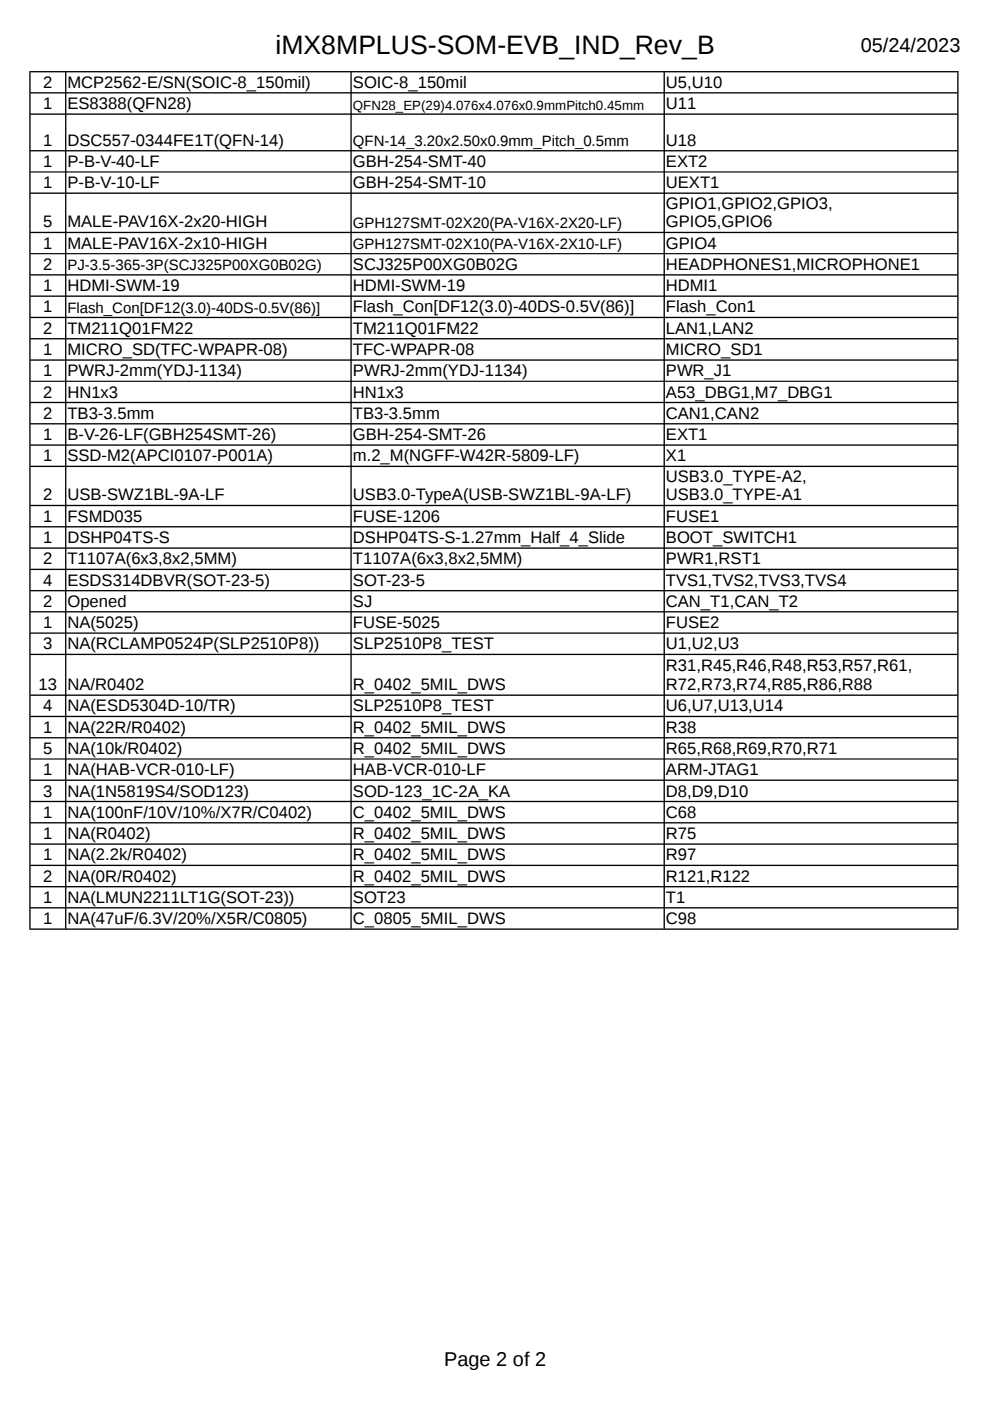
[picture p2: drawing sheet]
<svg xmlns="http://www.w3.org/2000/svg" width="210mm" height="297mm" viewBox="0 0 210 297" stroke-linecap="round" stroke-linejoin="round" font-family="sans-serif">
<defs><g id="words">
<text font-size="5.6" x="58.4" y="11.5">iMX8MPLUS-SOM-EVB_IND_Rev_B</text>
<g font-size="4.2">
<text x="182.5" y="11">05/24/2023</text>
<text x="94.2" y="289.6">Page 2 of 2</text>
</g>
<g font-size="3.5">
<text x="9.1" y="18.6">2</text>
<text x="9.1" y="23.1">1</text>
<text x="14.3" y="18.6">MCP2562-E/SN(SOIC-8_150mil)</text>
<text x="14.3" y="23.1">ES8388(QFN28)</text>
<text x="74.8" y="18.6">SOIC-8_150mil</text>
<text x="141.2" y="18.6">U5,U10</text>
<text x="141.2" y="23.1">U11</text>
<text x="9.1" y="30.9">1</text>
<text x="9.1" y="35.4">1</text>
<text x="14.3" y="30.9">DSC557-0344FE1T(QFN-14)</text>
<text x="14.3" y="35.4">P-B-V-40-LF</text>
<text x="74.8" y="35.4">GBH-254-SMT-40</text>
<text x="141.2" y="30.9">U18</text>
<text x="141.2" y="35.4">EXT2</text>
<text x="9.1" y="39.9">1</text>
<text x="14.3" y="39.9">P-B-V-10-LF</text>
<text x="74.8" y="39.9">GBH-254-SMT-10</text>
<text x="141.2" y="39.9">UEXT1</text>
<text x="141.2" y="44.2">GPIO1,GPIO2,GPIO3,</text>
<text x="9.1" y="48.2">5</text>
<text x="9.1" y="52.7">1</text>
<text x="14.3" y="48.2">MALE-PAV16X-2x20-HIGH</text>
<text x="14.3" y="52.7">MALE-PAV16X-2x10-HIGH</text>
<text x="141.2" y="52.7">GPIO4</text>
<text x="141.2" y="48.2">GPIO5,GPIO6</text>
<text x="9.1" y="57.2">2</text>
<text x="74.8" y="57.2">SCJ325P00XG0B02G</text>
<text x="141.2" y="57.2">HEADPHONES1,MICROPHONE1</text>
<text x="9.1" y="61.7">1</text>
<text x="14.3" y="61.7">HDMI-SWM-19</text>
<text x="74.8" y="61.7">HDMI-SWM-19</text>
<text x="141.2" y="61.7">HDMI1</text>
<text x="9.1" y="66.2">1</text>
<text x="9.1" y="70.7">2</text>
<text x="14.3" y="70.7">TM211Q01FM22</text>
<text x="74.8" y="66.2">Flash_Con[DF12(3.0)-40DS-0.5V(86)]</text>
<text x="74.8" y="70.7">TM211Q01FM22</text>
<text x="141.2" y="66.2">Flash_Con1</text>
<text x="141.2" y="70.7">LAN1,LAN2</text>
<text x="9.1" y="75.2">1</text>
<text x="14.3" y="75.2">MICRO_SD(TFC-WPAPR-08)</text>
<text x="74.8" y="75.2">TFC-WPAPR-08</text>
<text x="141.2" y="75.2">MICRO_SD1</text>
<text x="9.1" y="79.8">1</text>
<text x="14.3" y="79.8">PWRJ-2mm(YDJ-1134)</text>
<text x="74.8" y="79.8">PWRJ-2mm(YDJ-1134)</text>
<text x="141.2" y="79.8">PWR_J1</text>
<text x="9.1" y="84.3">2</text>
<text x="9.1" y="88.8">2</text>
<text x="14.3" y="84.3">HN1x3</text>
<text x="14.3" y="88.8">TB3-3.5mm</text>
<text x="74.8" y="84.3">HN1x3</text>
<text x="74.8" y="88.8">TB3-3.5mm</text>
<text x="141.2" y="84.3">A53_DBG1,M7_DBG1</text>
<text x="141.2" y="88.8">CAN1,CAN2</text>
<text x="9.1" y="93.3">1</text>
<text x="14.3" y="93.3">B-V-26-LF(GBH254SMT-26)</text>
<text x="74.8" y="93.3">GBH-254-SMT-26</text>
<text x="141.2" y="93.3">EXT1</text>
<text x="9.1" y="97.8">1</text>
<text x="14.3" y="97.8">SSD-M2(APCI0107-P001A)</text>
<text x="74.8" y="97.8">m.2_M(NGFF-W42R-5809-LF)</text>
<text x="141.2" y="97.8">X1</text>
<text x="9.1" y="106.1">2</text>
<text x="14.3" y="106.1">USB-SWZ1BL-9A-LF</text>
<text x="74.8" y="106.1">USB3.0-TypeA(USB-SWZ1BL-9A-LF)</text>
<text x="141.2" y="102.1">USB3.0_TYPE-A2,</text>
<text x="141.2" y="106.1">USB3.0_TYPE-A1</text>
<text x="9.1" y="110.6">1</text>
<text x="14.3" y="110.6">FSMD035</text>
<text x="74.8" y="110.6">FUSE-1206</text>
<text x="141.2" y="110.6">FUSE1</text>
<text x="9.1" y="115.1">1</text>
<text x="9.1" y="119.6">2</text>
<text x="14.3" y="115.1">DSHP04TS-S</text>
<text x="14.3" y="119.6">T1107A(6x3,8x2,5MM)</text>
<text x="74.8" y="115.1">DSHP04TS-S-1.27mm_Half_4_Slide</text>
<text x="74.8" y="119.6">T1107A(6x3,8x2,5MM)</text>
<text x="141.2" y="115.1">BOOT_SWITCH1</text>
<text x="141.2" y="119.6">PWR1,RST1</text>
<text x="9.1" y="124.1">4</text>
<text x="14.3" y="124.1">ESDS314DBVR(SOT-23-5)</text>
<text x="74.8" y="124.1">SOT-23-5</text>
<text x="141.2" y="124.1">TVS1,TVS2,TVS3,TVS4</text>
<text x="9.1" y="128.7">2</text>
<text x="14.3" y="128.7">Opened</text>
<text x="74.8" y="128.7">SJ</text>
<text x="141.2" y="128.7">CAN_T1,CAN_T2</text>
<text x="9.1" y="133.2">1</text>
<text x="9.1" y="137.7">3</text>
<text x="14.3" y="133.2">NA(5025)</text>
<text x="14.3" y="137.7">NA(RCLAMP0524P(SLP2510P8))</text>
<text x="74.8" y="133.2">FUSE-5025</text>
<text x="74.8" y="137.7">SLP2510P8_TEST</text>
<text x="141.2" y="133.2">FUSE2</text>
<text x="141.2" y="137.7">U1,U2,U3</text>
<text x="141.2" y="142.3">R31,R45,R46,R48,R53,R57,R61,</text>
<text x="8.1" y="146.3">13</text>
<text x="14.3" y="146.3">NA/R0402</text>
<text x="74.8" y="146.3">R_0402_5MIL_DWS</text>
<text x="141.2" y="146.3">R72,R73,R74,R85,R86,R88</text>
<text x="9.1" y="150.8">4</text>
<text x="9.1" y="155.3">1</text>
<text x="14.3" y="150.8">NA(ESD5304D-10/TR)</text>
<text x="14.3" y="155.3">NA(22R/R0402)</text>
<text x="74.8" y="150.8">SLP2510P8_TEST</text>
<text x="74.8" y="155.3">R_0402_5MIL_DWS</text>
<text x="141.2" y="150.8">U6,U7,U13,U14</text>
<text x="141.2" y="155.3">R38</text>
<text x="9.1" y="159.8">5</text>
<text x="14.3" y="159.8">NA(10k/R0402)</text>
<text x="74.8" y="159.8">R_0402_5MIL_DWS</text>
<text x="141.2" y="159.8">R65,R68,R69,R70,R71</text>
<text x="9.1" y="164.4">1</text>
<text x="14.3" y="164.4">NA(HAB-VCR-010-LF)</text>
<text x="74.8" y="164.4">HAB-VCR-010-LF</text>
<text x="141.2" y="164.4">ARM-JTAG1</text>
<text x="9.1" y="168.9">3</text>
<text x="9.1" y="173.4">1</text>
<text x="14.3" y="168.9">NA(1N5819S4/SOD123)</text>
<text x="14.3" y="173.4">NA(100nF/10V/10%/X7R/C0402)</text>
<text x="74.8" y="168.9">SOD-123_1C-2A_KA</text>
<text x="74.8" y="173.4">C_0402_5MIL_DWS</text>
<text x="141.2" y="168.9">D8,D9,D10</text>
<text x="141.2" y="173.4">C68</text>
<text x="9.1" y="177.9">1</text>
<text x="14.3" y="177.9">NA(R0402)</text>
<text x="74.8" y="177.9">R_0402_5MIL_DWS</text>
<text x="141.2" y="177.9">R75</text>
<text x="9.1" y="182.4">1</text>
<text x="14.3" y="182.4">NA(2.2k/R0402)</text>
<text x="74.8" y="182.4">R_0402_5MIL_DWS</text>
<text x="141.2" y="182.4">R97</text>
<text x="9.1" y="186.9">2</text>
<text x="9.1" y="191.4">1</text>
<text x="14.3" y="186.9">NA(0R/R0402)</text>
<text x="14.3" y="191.4">NA(LMUN2211LT1G(SOT-23))</text>
<text x="74.8" y="186.9">R_0402_5MIL_DWS</text>
<text x="74.8" y="191.4">SOT23</text>
<text x="141.2" y="186.9">R121,R122</text>
<text x="141.2" y="191.4">T1</text>
<text x="9.1" y="195.9">1</text>
<text x="14.3" y="195.9">NA(47uF/6.3V/20%/X5R/C0805)</text>
<text x="74.8" y="195.9">C_0805_5MIL_DWS</text>
<text x="141.2" y="195.9">C98</text>
</g>
<g font-size="3.2">
<text x="74.8" y="30.9">QFN-14_3.20x2.50x0.9mm_Pitch_0.5mm</text>
<text x="74.8" y="48.3">GPH127SMT-02X20(PA-V16X-2X20-LF)</text>
<text x="74.8" y="52.8">GPH127SMT-02X10(PA-V16X-2X10-LF)</text>
<text x="14.3" y="57.3">PJ-3.5-365-3P(SCJ325P00XG0B02G)</text>
<text x="14.3" y="66.3">Flash_Con[DF12(3.0)-40DS-0.5V(86)]</text>
</g>
<text font-size="2.8" x="74.8" y="23.3">QFN28_EP(29)4.076x4.076x0.9mmPitch0.45mm</text>
</g></defs>
<g fill="#000">
<path d="M6.2 15.1h197l-.2 .2h-196.5z" fill-rule="evenodd"/>
<path d="M6.3 19.7l.2-.2h196.5l.1 .2-.1 .1h-196.5z" fill-rule="evenodd"/>
<path d="M6.3 24.2l.2-.1h196.5l.1 .1-.1 .1h-196.5z" fill-rule="evenodd"/>
<path d="M6.3 32l.2-.2h196.5l.1 .2-.1 .1h-196.5z" fill-rule="evenodd"/>
<path d="M6.5 36.3h196.5l.1 .2-196.6 .1-.2-.1z" fill-rule="evenodd"/>
<path d="M6.3 41l.2-.2h196.5l.1 .2-.1 .1h-196.5z" fill-rule="evenodd"/>
<path d="M6.5 49.1h196.5l.1 .2-.1 .1h-196.5l-.2-.1z" fill-rule="evenodd"/>
<path d="M6.3 53.8h196.8l-.1 .1h-196.5z" fill-rule="evenodd"/>
<path d="M6.5 58.1h196.5l.1 .2-.1 .1h-196.5l-.2-.1z" fill-rule="evenodd"/>
<path d="M6.5 62.7h196.5l.1 .1-.1 .1h-196.5l-.2-.1z" fill-rule="evenodd"/>
<path d="M6.3 67.3l.2-.1h196.5l.1 .1-.1 .2h-196.5z" fill-rule="evenodd"/>
<path d="M6.3 71.8l.2-.1h196.5l.1 .1-.1 .2h-196.5z" fill-rule="evenodd"/>
<path d="M6.5 76.2h196.5l.1 .1-.1 .2h-196.5l-.2-.2z" fill-rule="evenodd"/>
<path d="M6.5 80.7h196.5l.1 .2-196.6 .1-.2-.1z" fill-rule="evenodd"/>
<path d="M6.5 85.2h196.5l.1 .1-.1 .2h-196.5l-.2-.2z" fill-rule="evenodd"/>
<path d="M6.5 89.7h196.5l.1 .2-.1 .1h-196.5l-.2-.1z" fill-rule="evenodd"/>
<path d="M6.5 94.2h196.5l.1 .2-.1 .1h-196.5l-.2-.1z" fill-rule="evenodd"/>
<path d="M6.3 98.9l.2-.2h196.5l.1 .2-.1 .1h-196.5z" fill-rule="evenodd"/>
<path d="M6.3 107.2l.2-.2h196.5l.1 .2-.1 .1h-196.5z" fill-rule="evenodd"/>
<path d="M6.3 111.7l.2-.2h196.5l.1 .2-.1 .1h-196.5z" fill-rule="evenodd"/>
<path d="M6.5 116.1h196.5l.1 .1-.1 .1h-196.5l-.2-.1z" fill-rule="evenodd"/>
<path d="M6.5 120.6h196.5l.1 .1-.1 .2h-196.5l-.2-.2z" fill-rule="evenodd"/>
<path d="M6.3 125.2l.2-.1h196.5l.1 .1-.1 .2h-196.5z" fill-rule="evenodd"/>
<path d="M6.5 129.6h196.5l.1 .1-.1 .2h-196.5l-.2-.2z" fill-rule="evenodd"/>
<path d="M6.3 134.2l.2-.1h196.5l.1 .1-.1 .2h-196.5z" fill-rule="evenodd"/>
<path d="M6.3 138.7l.2-.1h196.5l.1 .1-.1 .2h-196.5z" fill-rule="evenodd"/>
<path d="M6.3 147.4l.2-.2h196.5l.1 .2-.1 .1h-196.5z" fill-rule="evenodd"/>
<path d="M6.3 151.9l.2-.1h196.5l.1 .1-.1 .1h-196.5z" fill-rule="evenodd"/>
<path d="M6.3 156.4l.2-.1h196.5l.1 .1-.1 .2h-196.5z" fill-rule="evenodd"/>
<path d="M6.5 160.8h196.5l.1 .1-196.6 .1-.2-.1z" fill-rule="evenodd"/>
<path d="M6.3 165.4l.2-.1h196.5l.1 .1-.1 .2h-196.5z" fill-rule="evenodd"/>
<path d="M6.5 169.8h196.5l.1 .1-.1 .2h-196.5l-.2-.2z" fill-rule="evenodd"/>
<path d="M6.3 174.4l.2-.1h196.5l.1 .1-.1 .2h-196.5z" fill-rule="evenodd"/>
<path d="M6.3 179l.2-.2h196.5l.1 .2-.1 .1h-196.5z" fill-rule="evenodd"/>
<path d="M6.2 15.1l.3 .2v181.5l-.3 .3z" fill-rule="evenodd"/>
<path d="M6.3 183.5l.2-.2h196.5l.1 .2-.1 .1h-196.5z" fill-rule="evenodd"/>
<path d="M6.3 188l.2-.1h196.5l.1 .1-.1 .1h-196.5z" fill-rule="evenodd"/>
<path d="M6.3 192.5l.2-.2h196.5l.1 .2-.1 .1h-196.5z" fill-rule="evenodd"/>
<path d="M6.2 197.1l.3-.3h196.5l.2 .3z" fill-rule="evenodd"/>
<path d="M13.9 15.2l.2 .1v181.5l-.2 .2-.1-.2v-181.5z" fill-rule="evenodd"/>
<path d="M74.4 15.2l.2 .1v181.5l-.2 .2-.1-.2v-181.5z" fill-rule="evenodd"/>
<path d="M140.7 15.3l.1-.1 .2 .1v181.5l-.2 .2-.1-.2z" fill-rule="evenodd"/>
<path d="M203.1 15.2l.1-.1v182l-.2-.3v-181.5z" fill-rule="evenodd"/>
</g>
<use href="#words"/>
</svg>
